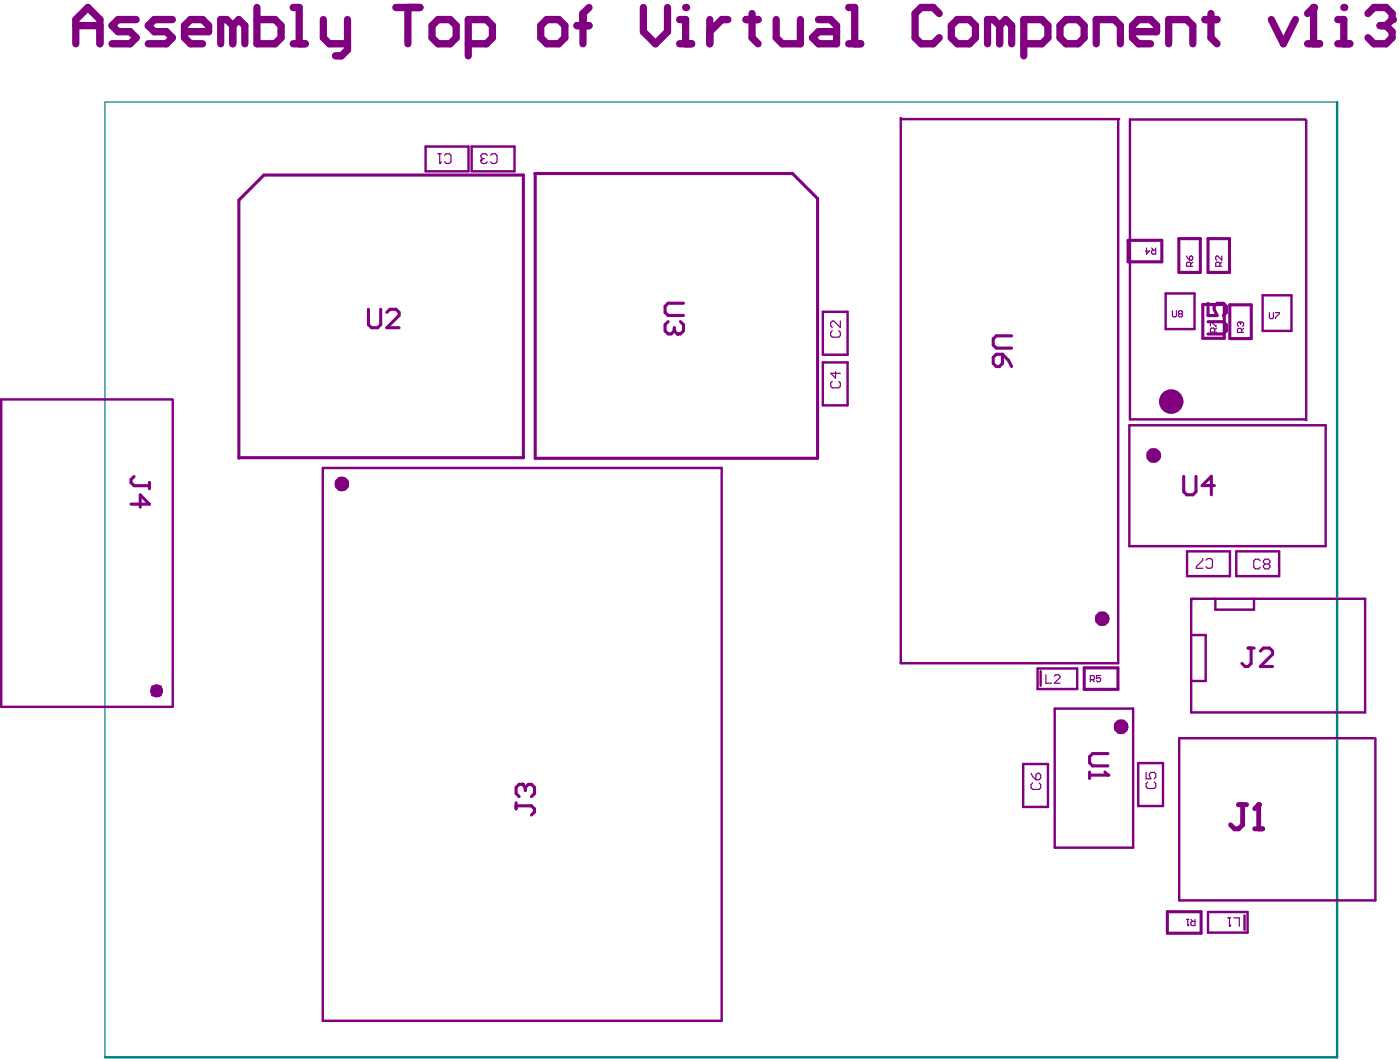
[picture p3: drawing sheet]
<svg xmlns="http://www.w3.org/2000/svg" width="386mm" height="292mm" viewBox="0 0 386 292" stroke-linecap="round" stroke-linejoin="round" font-family="sans-serif">
<path d="M368.6 28.1h-339.7v263.2" fill="none" stroke="#008080" stroke-width=".34"/>
<path d="M368.6 28.1v263.2h-339.7" fill="none" stroke="#008080" stroke-width=".67"/>
<path d="M248.3 32.6l.3 .2M47.5 110l.1 .2" fill="none" stroke="#800080" stroke-width=".67"/>
<path d="M147.5 47.8v.1" fill="none" stroke="#800080" stroke-width=".85"/>
<circle cx="308.3" cy="32.8" r=".34" fill="#800080"/>
<g fill="none" stroke="#800080" stroke-width=".67">
<path d="M248.3 32.6v150.1h60v-149.9h-59.7M311.5 32.9h48.3l.3 .3v82.5l-.2-.2h-48.4zM117.3 40.4h11.9v6.8h-11.9zM130 40.4h11.8v6.8h-11.8zM226.8 85.9h6.9v11.8h-6.9zM226.8 99.8h6.9v11.9h-6.9zM321.3 80.8h8v9.9h-8zM348.1 81.4h7.9v9.8h-7.9zM47.5 110h-47.2v84.7h47.2M47.6 110.2v84.5M311.3 117.2h54.1v33.3h-54.1zM89 128.9h109.9v152.3h-109.9z"/>
<path d="M327.2 151.9h11.9v6.8h-11.9zM340.8 151.9h11.8v6.8h-11.8zM328.4 165h47.9v31.3h-47.9v-31l.3-.3M328.7 175h3.7v12.6h-3.7M335 165v3h10.7v-3M286 184.2h10.9v5.6h-10.9zM286.9 184.9v4M290.8 195.2h21.6v38.3h-21.6zM282.1 210.5h6.8v11.8h-6.8zM313.8 210.2h6.8v11.9h-6.8zM378.7 203.4h-53.6v44.7h54.1v-44.7M333 251.3h10.9v5.6h-10.9z"/>
<path d="M343.1 252.2v4"/>
</g>
<path d="M72.8 48.2h71.5v77.9l-78.5 .1v-71.1zM147.5 47.8h71l6.9 6.9v71.6h-77.9v-78.4M311 66.2h9.3v5.9h-9.3zM325 65.7h5.9v9.3h-5.9zM333 65.7h5.9v9.3h-5.9zM331.6 83.9h5.9v9.3h-5.9zM339 84h5.9v9.3h-5.9zM298.9 184h9.3v5.9h-9.3zM321.8 251.2h9.3v5.9h-9.3z" fill="none" stroke="#800080" stroke-width=".85"/>
<path d="M120.8 42.4h.9M121.2 42.4v2.6M122.5 42.8l.5-.4h.9l.4 .4v1.8l-.4 .4h-.9l-.5-.4M316.1 68.3v1.7l.8-.8h-1.1M317.5 68.3l.5 .6M318.6 68.3v1.7h-.9l-.2-.3v-.5l.2-.3h.9M349.9 86.1v1.4l.3 .3h.6l.2-.3v-1.4M351.6 86.1h1.1v.3l-1.1 1.1v.3M331.6 153.9v.4l-1.8 1.8v.5h1.8M332.5 154.3l.4-.4h.9l.4 .4v1.8l-.4 .5h-.9l-.4-.5" fill="none" stroke="#800080" stroke-width=".34"/>
<circle cx="121.2" cy="45" r=".17" fill="#800080"/>
<path d="M121.7 44.6l-.5 .4M132.6 44.1v.5l.4 .4h.9l.4-.4M135.2 42.8l.5-.4h.9l.4 .4v1.8l-.4 .4h-.9l-.5-.4" fill="none" stroke="#800080" stroke-width=".34"/>
<circle cx="132.6" cy="44.1" r=".17" fill="#800080"/>
<g fill="none" stroke="#800080" stroke-width=".34">
<path d="M133 43.7l-.4 .4M133 43.7h.5M134.3 42.8l-.4-.4h-.9l-.4 .4v.5l.4 .4M336.3 73.4v-.9l-.3-.3h-.6l-.3 .3v.9h1.7M336.8 70.5v1.2l-1.1-1.2-.6 .3v.6l.3 .3M336.8 72.2l-.5 .6M229.4 91.1l-.4 .5v.9l.4 .4h1.8l.5-.4v-.9l-.5-.5M231.7 88.5v1.7l-1.8-1.7h-.5l-.4 .4v.9l.4 .4M323.2 85.6v1.4l.3 .3h.5l.3-.3v-1.4M325.1 86.4l-.2 .3 .2 .6h.6l.3-.3-.3-.6M325.1 86.4l-.2-.2 .2-.6h.6l.3 .3-.3 .5M325.1 86.4h.6"/>
<path d="M333.7 89.8v-1.1h.3l1.1 1.1h.3M334.8 91.5v-.8l-.3-.3h-.5l-.3 .3v.8h1.7M335.4 90.4l-.6 .5M341.7 88.8l-.6 .3v.5l.3 .3M342.3 91.6v-.9l-.3-.2h-.6l-.3 .2v.9h1.7M342.8 90.5l-.5 .5M229.4 105.1l-.4 .4v.9l.4 .4h1.8l.5-.4v-.9l-.5-.4M230.3 102.4v1.8l-1.3-1.4h2.7M347.4 154.5l-.4-.4h-.9l-.5 .4v1.8l.5 .4h.9l.4-.4M348.7 155.4l-.4-.5v-.4l.4-.4h.9l.5 .4v.4l-.5 .5M348.7 155.4l-.4 .4v.5l.4 .4h.9l.5-.4v-.5l-.5-.4M348.7 155.4h.9"/>
<path d="M288.3 185.9v2.3h1.6M290.6 186.3l.4-.4h.8l.4 .4v.4l-1.6 1.5h1.6M284.2 213l.5 .9 .9 .9M284.7 215.7l-.5 .4v.9l.5 .5h1.7l.5-.5v-.9l-.5-.4M286 213h.4l.5 .5v.9l-.5 .4h-.8v-1.3zM315.9 212.8v1.8h1.4l-.5-.9v-.5l.5-.4h.9l.4 .4v.9l-.4 .5M316.4 215.4l-.5 .5v.9l.5 .4h1.8l.4-.4v-.9l-.4-.5"/>
</g>
<circle cx="341.7" cy="88.8" r=".17" fill="#800080"/>
<path d="M341.7 88.8l.3 .3M342 89.1v.2M342 89.1l.3-.3 .5 .3v.5l-.3 .3" fill="none" stroke="#800080" stroke-width=".34"/>
<path d="M101.6 85.2v4.2l.8 .9h1.7l.8-.9v-4.2M106.6 86.1l.9-.9h1.7l.8 .9v.8l-3.4 3.4h3.4M144 216.1h-.9l-.8 .8v1.7l.8 .9M142.3 221.2v1.6M142.3 222h4.2l.8 .8v.9l-.8 .8" fill="none" stroke="#800080" stroke-width=".85"/>
<circle cx="144" cy="216.1" r=".43" fill="#800080"/>
<path d="M187.6 88.6l.8 .9v1.6l-.8 .9h-.9M188.4 83.5h-4.2l-.9 .9v1.7l.9 .8h4.2M144 216.1l.8 .8M144.8 216.9v.9M144.8 216.9l.9-.8h.8l.8 .8v1.7l-.8 .9" fill="none" stroke="#800080" stroke-width=".85"/>
<circle cx="186.7" cy="92" r=".43" fill="#800080"/>
<path d="M184.2 88.6l-.9 .9v1.6l.9 .9h.8l.9-.9M185.9 91.1l.8 .9M185.9 90.3v.8M300.4 212.7v1.7M300.4 213.5h5M305.4 207.6h-4.2l-.8 .9v1.7l.8 .8h4.2" fill="none" stroke="#800080" stroke-width=".85"/>
<circle cx="305.4" cy="213.5" r=".43" fill="#800080"/>
<path d="M304.6 212.7l.8 .8" fill="none" stroke="#800080" stroke-width=".85"/>
<path d="M300.6 187.2h.8l.3-.2v-.6l-.3-.3h-.8v1.7M301.1 187.2l.6 .6M303.4 186.1h-1.1v.9l.8-.3 .3 .3v.5l-.3 .3h-.6l-.2-.3M327.2 253.3h.5M327.4 253.3v1.7M328.3 253.3l.6 .6M329.4 253.3v1.7h-.8l-.3-.3v-.6l.3-.2h.8" fill="none" stroke="#800080" stroke-width=".34"/>
<circle cx="327.4" cy="255" r=".17" fill="#800080"/>
<path d="M327.1 70.5l.8 1.2M327.9 70.8l.3-.3 .6 .3v.6l-.3 .3h-.6zM328.2 73.4v-.9l-.3-.3h-.5l-.3 .3v.9h1.7M328.8 72.2l-.6 .6M327.7 254.7l-.3 .3M338.5 252.9h.8M338.9 252.9v2.3M340.1 252.9h1.5v2.3" fill="none" stroke="#800080" stroke-width=".34"/>
<path d="M326.3 131.2v4.3l.9 .8h1.7l.8-.8v-4.3M334.8 133.8h-3.4l2.5-2.6v5.1" fill="none" stroke="#800080" stroke-width=".85"/>
<circle cx="338.9" cy="255.2" r=".17" fill="#800080"/>
<path d="M339.3 254.8l-.4 .4" fill="none" stroke="#800080" stroke-width=".34"/>
<path d="M273.8 98.4l.8-.8h1.7v2.5l-.8 .9h-.9l-.8-.9zM276.3 97.6l1.7 1.7 .9 1.7M278.9 92.5h-4.3l-.8 .9v1.7l.8 .8h4.3M36.1 138.9h5.1l-2.5-2.5v3.3M37 131.3l-.9 .8v.9l.9 .8h4.2M41.2 133v1.7M344.1 178.5h1.6M344.9 178.5v4.3l-.8 .8h-.9l-.8-.8M347.4 179.4l.9-.9h1.7l.8 .9v.8l-3.4 3.4h3.4" fill="none" stroke="#800080" stroke-width=".85"/>
<path d="M341.4 221.7h2.3M342.6 221.7v5.5l-1.2 1.1h-1.1l-1.1-1.1M345.9 228.3h2.2M347 221.7v6.6" fill="none" stroke="#800080" stroke-width="1.3"/>
<circle cx="347" cy="221.7" r=".67" fill="#800080"/>
<path d="M347 221.7l-1.1 1.1" fill="none" stroke="#800080" stroke-width="1.3"/>
<path d="M333 88.6h4.2l.9 .9v1.7l-.9 .8h-4.2M333 83.6v3.3h2.6l-.9-1.7v-.8l.9-.8h1.6l.9 .8v1.7l-.9 .8" fill="none" stroke="#800080" stroke-width=".85"/>
<g fill="none" stroke="#800080" stroke-width="2">
<path d="M20.9 12.1v-6.7l3.3-3.3 3.4 3.3v6.7M20.9 7.1h6.7M37.5 5.4h-5l-1.6 1.7 1.6 1.6h3.4l1.6 1.7-1.6 1.7h-5M47.5 5.4h-5l-1.6 1.7 1.6 1.6h3.4l1.6 1.7-1.6 1.7h-5M50.9 8.7h6.6v-1.6l-1.7-1.7h-3.3l-1.6 1.7v3.3l1.6 1.7h3.3M64.2 7.1l-1.7-1.7h-1.7v6.7M64.2 7.1v5M64.2 7.1l1.6-1.7 1.7 1.7v5M70.8 2.1v10h5l1.7-1.7v-3.3l-1.7-1.7h-5M80.8 12.1h3.3M80.8 2.1h1.7v10M89.1 5.4v5l1.7 1.7h5"/>
<path d="M95.8 5.4v8.3l-1.7 1.7h-1.6M109.1 2.1h6.7M112.4 2.1v10M120.8 5.4h3.3l1.7 1.7v3.3l-1.7 1.7h-3.3l-1.7-1.7v-3.3zM129.1 12.1h5l1.6-1.7v-3.3l-1.6-1.7h-5v10M150.7 5.4h3.4l1.6 1.7v3.3l-1.6 1.7h-3.4l-1.6-1.7v-3.3zM159 7.1h3.4M162.4 2.1l-1.7 1.6v8.4M177.4 2.1v6.6l3.3 3.4 3.3-3.4v-6.6M187.3 12.1h3.4M187.3 5.4h1.7v6.7"/>
</g>
<circle cx="189" cy="2.1" r="1.01" fill="#800080"/>
<g fill="none" stroke="#800080" stroke-width="2">
<path d="M195.7 5.4v6.7M200.7 5.4h-1.7l-3.3 3.3M205.7 5.4h3.3M207.3 3.7v6.7l1.7 1.7M214 5.4v5l1.6 1.7h5v-6.7M225.6 5.4h3.4l1.6 1.7v5h-5l-1.6-1.7 1.6-1.7h5M234 12.1h3.3M234 2.1h1.6v10M258.9 3.7l-1.6-1.6h-3.4l-1.6 1.6v6.7l1.6 1.7h3.4l1.6-1.7M263.9 5.4h3.3l1.7 1.7v3.3l-1.7 1.7h-3.3l-1.7-1.7v-3.3zM275.6 7.1l-1.7-1.7h-1.7v6.7M275.6 7.1v5"/>
<path d="M275.6 7.1l1.6-1.7 1.7 1.7v5M282.2 12.1h5l1.7-1.7v-3.3l-1.7-1.7h-5v10M293.9 5.4h3.3l1.7 1.7v3.3l-1.7 1.7h-3.3l-1.7-1.7v-3.3zM302.2 12.1v-6.7h5l1.7 1.7v5M312.2 8.7h6.6v-1.6l-1.6-1.7h-3.4l-1.6 1.7v3.3l1.6 1.7h3.4M322.2 12.1v-6.7h5l1.6 1.7v5M332.2 5.4h3.3M333.8 3.7v6.7l1.7 1.7M350.5 5.4l3.3 6.7 3.3-6.7M360.5 12.1h3.3M362.1 2.1v10"/>
</g>
<circle cx="362.1" cy="2.1" r="1.01" fill="#800080"/>
<path d="M362.1 2.1l-1.6 1.6M368.8 12.1h3.3M368.8 5.4h1.6v6.7" fill="none" stroke="#800080" stroke-width="2"/>
<circle cx="370.4" cy="2.1" r="1.01" fill="#800080"/>
<path d="M377.1 3.7l1.7-1.6h3.3l1.7 1.6v1.7" fill="none" stroke="#800080" stroke-width="2"/>
<circle cx="383.8" cy="5.4" r="1.01" fill="#800080"/>
<path d="M380.4 7.1h1.7M382.1 7.1l1.7 1.6v1.7l-1.7 1.7h-3.3l-1.7-1.7M383.8 5.4l-1.7 1.7" fill="none" stroke="#800080" stroke-width="2"/>
<g fill="none" stroke="#800080" stroke-width="3.4">
<circle cx="322.9" cy="110.6" r="1.69"/>
<circle cx="94.2" cy="133.3" r=".33"/>
<circle cx="318" cy="125.5" r=".35"/>
<circle cx="303.8" cy="170.5" r=".33"/>
<circle cx="43.1" cy="190.3" r=".08"/>
<circle cx="309" cy="200.2" r=".35"/>
</g>
</svg>
